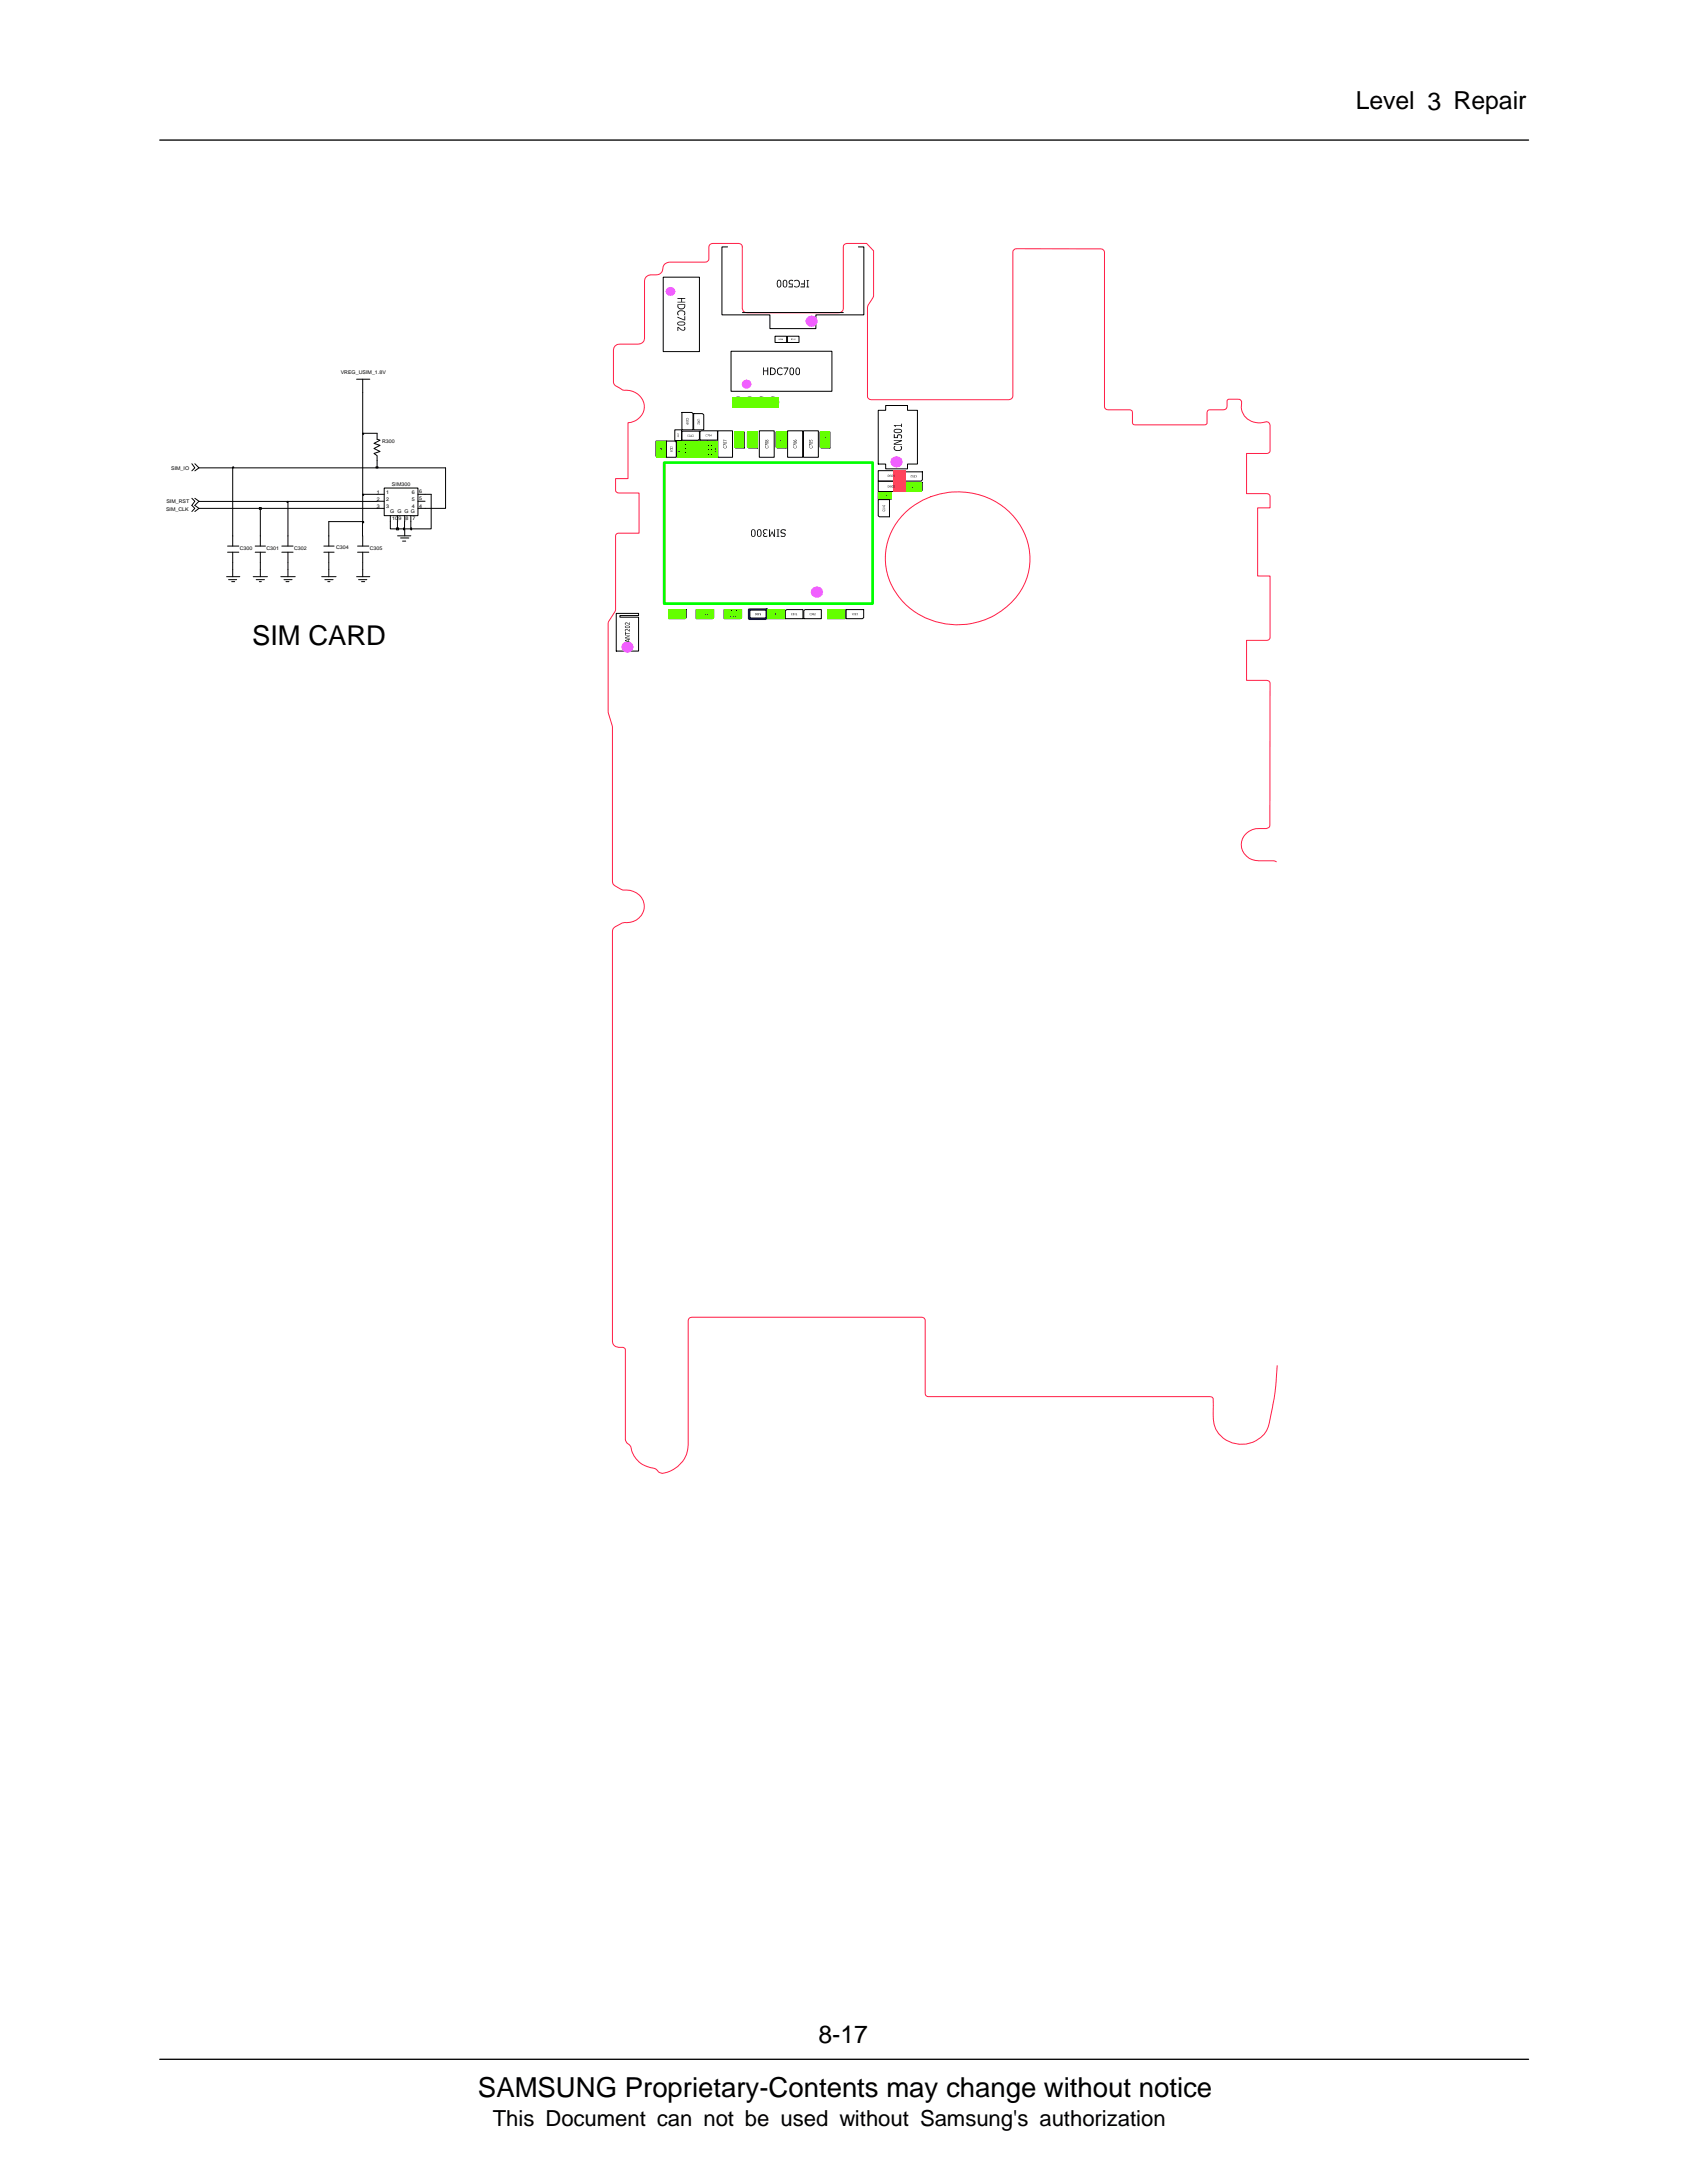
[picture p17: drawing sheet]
<svg xmlns="http://www.w3.org/2000/svg" width="216mm" height="279mm" viewBox="0 0 216 279" stroke-linecap="round" stroke-linejoin="round" font-family="sans-serif">
<defs><g id="words">
<g font-size="3.5">
<text x="32.3" y="82.5">SIM CARD</text>
<text x="61.2" y="268.5">SAMSUNG Proprietary-Contents may change without notice</text>
</g>
<g font-size="3.2">
<text x="173.5" y="14">Level 3 Repair</text>
<text x="104.7" y="261.5">8-17</text>
</g>
<text font-size="2.8" x="63.1" y="272.1">This Document can not be used without Samsung's authorization</text>
<g font-size=".6">
<text x="43.6" y="47.9">VREG_USIM_1.8V</text>
<text x="48.9" y="56.7">R300</text>
<text x="21.3" y="65.3">SIM_CLK</text>
<text x="21.3" y="64.4">SIM_RST</text>
<text x="21.9" y="60.1">SIM_IO</text>
<text x="48.2" y="64.2">2</text>
<text x="48.2" y="63.3">1</text>
<text x="48.2" y="65.1">3</text>
<text x="49.4" y="64.2">2</text>
<text x="49.4" y="63.3">1</text>
<text x="49.4" y="65.1">3</text>
<text x="50" y="65.7">G G G G</text>
<text x="50.2" y="62.2">SIM300</text>
<text x="52.7" y="65.1">4</text>
<text x="52.7" y="64.2">5</text>
<text x="52.7" y="63.3">6</text>
<text x="53.6" y="65">4</text>
<text x="53.6" y="64">5</text>
<text x="53.6" y="63.1">6</text>
<text x="30.7" y="70.4">C300</text>
<text x="34.1" y="70.4">C301</text>
<text x="37.6" y="70.4">C302</text>
<text x="43" y="70.3">C304</text>
<text x="47.3" y="70.4">C305</text>
<text x="50.2" y="66.6">109</text>
<text x="51.9" y="66.6">8</text>
<text x="52.8" y="66.6">7</text>
</g>
</g></defs>
<path d="M20.4 263.6h175.2" fill="none" stroke="#000" stroke-width=".17"/>
<path d="M20.8 265.5h174.8v9h-174.8z" fill="#fff"/>
<path d="M20.4 17.9h175.2" fill="none" stroke="#000" stroke-width=".17"/>
<g fill="none" stroke="#000" stroke-width=".13">
<path d="M24.6 59.4l.3 .5-.3 .4M24.9 59.4l.6 .5-.6 .4M29.8 59.9v10M45.6 48.5h1.7M46.4 48.5v1.7M48.3 55.5v.7l.3 .1-.7 .4 .7 .3-.7 .4 .7 .4-.7 .2 .4 .3v.6M24.6 63.8l.3 .4-.3 .5 .3 .4-.3 .4M24.9 63.8l.6 .4-.6 .5 .6 .4-.6 .4M29 73.8h1.7M29.1 69.9h1.5M29.1 70.7h1.5M29.3 74.2h1"/>
<path d="M29.7 74.4h.3M29.8 70.7v3.1M32.4 73.8h1.8M32.7 69.9h1.3M32.7 70.7h1.3M32.8 74.2h1M33.2 74.4h.2M33.3 65.1v4.8M33.3 70.7v3.1M35.9 73.8h1.9M36.1 70.7h1.4M36.1 69.9h1.4"/>
<path d="M36.3 74.2h1.1M36.6 74.4h.4M36.9 64.2v5.7M36.9 70.7v3.1M41.2 73.8h1.8M41.4 69.9h1.4M41.4 70.7h1.4M41.6 74.2h1M42 74.4h.2M42.1 66.8v3.1M42.1 70.7v3.1M45.6 73.8h1.7"/>
<path d="M45.8 70.7h1.4M45.8 69.9h1.4M45.9 74.2h1M46.3 74.4h.4M46.4 66.8v1.8M46.4 68.6v1.3M46.4 70.7v3.1M48.3 64.2h.9M48.3 65.1h.9M48.3 63.3h.9M49.2 62.5h4.3v3.5h-4.3zM50 66v1.7h.9"/>
<path d="M50.9 68.6h1.7M50.9 66v.8M51.3 68.9h1M51.5 69.3h.4M51.8 66v.8M51.8 67.7v.9M52.6 66v.8M53.5 64.2h.9M53.5 65.1h.9M53.5 63.3h.9"/>
</g>
<path d="M50.7 67.6h.3v.2h-.3z" fill="#c2c2c2"/>
<path d="M50.7 67.6h.3v.2h-.3zM50.9 66.8v.9h.9" fill="none" stroke="#000" stroke-width=".13"/>
<path d="M51.6 67.6h.2v.2h-.2z" fill="#c2c2c2"/>
<path d="M51.6 67.6h.2v.2h-.2zM51.8 66.8v.9h.8" fill="none" stroke="#000" stroke-width=".13"/>
<path d="M52.6 67.6h.1v.2h-.1z" fill="#c2c2c2"/>
<path d="M42.1 66.8h4.3M52.6 67.6h.1v.2h-.1zM55.2 63.3v4.4h-2.6v-.9" fill="none" stroke="#000" stroke-width=".13"/>
<path d="M46.4 66.8h.1v.1h-.1z" fill="#c2c2c2"/>
<path d="M25.5 65.1h7.8M46.4 66.8h.1v.1h-.1zM46.4 63.3v3.5" fill="none" stroke="#000" stroke-width=".13"/>
<path d="M33.2 65h.2v.2h-.2z" fill="#c2c2c2"/>
<path d="M57 59.9v5.2h-2.6M25.5 64.2h11.4M33.2 65h.2v.2h-.2zM33.3 65.1h15" fill="none" stroke="#000" stroke-width=".13"/>
<path d="M36.7 64.2h.2v.1h-.2z" fill="#c2c2c2"/>
<path d="M36.7 64.2h.2v.1h-.2zM36.9 64.2h11.4" fill="none" stroke="#000" stroke-width=".13"/>
<path d="M46.4 63.3h.1v.1h-.1z" fill="#c2c2c2"/>
<path d="M25.5 59.9h4.3M46.4 55.5v7.8h1.9M46.4 63.3h.1v.1h-.1zM54.4 63.3h.8" fill="none" stroke="#000" stroke-width=".13"/>
<path d="M29.8 59.8h.1v.1h-.1z" fill="#c2c2c2"/>
<path d="M29.8 59.8h.1v.1h-.1zM29.8 59.9h18.5" fill="none" stroke="#000" stroke-width=".13"/>
<path d="M48.1 59.8h.3v.1h-.3z" fill="#c2c2c2"/>
<path d="M48.1 59.8h.3v.1h-.3zM48.3 58.9v1h8.7" fill="none" stroke="#000" stroke-width=".13"/>
<path d="M46.4 55.5h.1v.1h-.1z" fill="#c2c2c2"/>
<g fill="none" stroke="#000" stroke-width=".13">
<path d="M84.9 35.5h4.6v9.5h-4.6zM93.1 31.6h-.7v8.7h6.1v1.8h5.9v-1.8h6.2v-8.7h-.7M46.4 55.5h.1v.1h-.1zM46.4 50.2v5.3h1.9M83.9 56.5h1.3v2h-1.1l-.2-.1zM85.3 56.5h1.1l.2 .1v1.9h-1.3zM86.4 55h.8v1.4h-.8zM86.6 56.5h1.3v2h-1.1l-.2-.1zM87.3 52.8h1.2l.2 .1v2.1h-1.4zM87.3 55.2h2.2v1l-.2 .1h-2zM87.9 56.5h1.3v2h-1.1l-.2-.1zM88.8 52.9h1.1l.2 .2v1.9h-1.3z"/>
<path d="M89.2 56.5h1.3v2h-1.1l-.2-.1zM89.6 55.3l.1-.2h2.1v1.2h-2.2zM90.5 56.5h1.2l.1 .1v1.9h-1.3zM91.9 55.1h1.8v3.4h-1.8zM93.6 45h12.9v5.1h-12.9zM94 51a.71 .71 0 0 1 1 0 .71 .71 0 0 1-.1 1.1 .71 .71 0 0 1-1-.3l-.1-.1a.61 .61 0 0 1 .2-.7zM94 55.3h1.2v2h-1.1l-.1-.1zM95 40h12.9M95.5 51a.7 .7 0 0 1 1 .1 .7 .7 0 0 1-.2 1 .7 .7 0 0 1-1-.3l-.1-.1a.68 .68 0 0 1 .3-.7zM95.7 55.3h1.2v2h-1.1l-.1-.1zM97.2 55.1h1.9v3.4h-1.9zM98.4 51a.71 .71 0 0 1 1.1 .1 .71 .71 0 0 1-.2 1 .71 .71 0 0 1-1-.4l-.1-.3z"/>
<path d="M99.2 43h1.5v.8h-1.5zM99.3 55.3h1.3v2h-1.1l-.2-.1zM100.8 43h1.5v.8h-1.5zM100.8 55.1h1.9v3.4h-1.9zM102.8 55.1h1.9v3.4h-1.9zM104.9 55.3h1.3v2h-1.1l-.2-.1zM112.4 52.5h.9v-.6h2.8v.6h1.3v6.9h-1.3v.6h-2.8v-.6h-.9zM78.9 78.5h2.8v.3h-2.4v.2h2.4v4.3h-2.8zM85.6 78h2.2v1.1l-.1 .1h-2.1zM89.1 78h2.2v1.1l-.1 .1h-2.1zM92.7 78h2.2v1.1l-.2 .1h-2zM98.2 78.2l.2-.2h2v1.2h-2.2z"/>
<path d="M100.5 78.2l.2-.2h2.1v1.2h-2.3zM102.9 78.2l.1-.2h2.1v1.2h-2.2zM105.9 78.2l.2-.2h2.1v1.2h-2.3zM108.3 78h2.2v1.1l-.1 .1h-2.1zM112.4 63.9h1.4v2.2h-1.3l-.1-.1zM112.4 63h1.7v.9h-1.7zM112.4 61.6h3.3v1.3h-3.3zM112.4 60.2h3.3v1.4h-3.3zM115.8 61.7h2.2v1.1l-.1 .1h-2.1zM115.8 60.4h2.2v1l-.1 .2h-2.1z"/>
<circle cx="97.4" cy="51.5" r=".68"/>
</g>
<path d="M115.9 65.5a9.7 9.7 0 0 1 14.2 1.1 7.9 7.9 0 0 1-1.8 11.5 9.6 9.6 0 0 1-14.3-3.4 8 8 0 0 1 1.9-9.2zM163.3 110.3l-.3-.1a5.2 5.2 0 0 1-3.1-.3 2.05 2.05 0 0 1-.9-2.5 2.05 2.05 0 0 1 2.1-1.4h1a.43 .43 0 0 0 .4-.4v-18.1a.4 .4 0 0 0-.4-.4h-2.6v-5.1h2.6a.4 .4 0 0 0 .4-.4v-7.9h-1.5v-8.7h1.5v-1.5a.4 .4 0 0 0-.4-.3h-2.6v-5.2h2.6a.4 .4 0 0 0 .4-.3v-3.3a.45 .45 0 0 0-.6-.4 2.26 2.26 0 0 1-3-2.6l-.2-.3h-1.5l-.2 .2v.7a.44 .44 0 0 1-.5 .5h-1.7h-.2l-.1 .3v1.4l-.2 .2h-9.1a.29 .29 0 0 1-.3-.3v-1.3l-.2-.3h-2.9a.43 .43 0 0 1-.4-.5v-19.7a.47 .47 0 0 0-.5-.4l-10.8-.1a.47 .47 0 0 0-.5 .5v18.4a.51 .51 0 0 1-.5 .5h-17.6a.47 .47 0 0 1-.5-.5v-11.4l.8-1.4v-5.8l-.9-.9h-2.5a.44 .44 0 0 0-.5 .4v7.9v.2l-.3 .3h-12a.54 .54 0 0 1-.6-.5v-7.9a.44 .44 0 0 0-.5-.4h-3.3a.47 .47 0 0 0-.5 .4v1.5a.47 .47 0 0 1-.4 .4h-4.6a.87 .87 0 0 0-.9 1 .82 .82 0 0 1-.8 .7h-.7a.8 .8 0 0 0-.8 .7v7.4a.76 .76 0 0 1-.8 .7h-2.4a.76 .76 0 0 0-.8 .8v4a1.04 1.04 0 0 0 .8 .9l.5 .2a2.24 2.24 0 0 1 2.5 2.9 2.22 2.22 0 0 1-1.9 1.3v7.2h-1.6v1.4a.4 .4 0 0 0 .4 .4h2.6v5.1h-2.6a.36 .36 0 0 0-.4 .4v9.4l-1 1.8v11.3l.6 1.9v19.8a.62 .62 0 0 0 .4 .6l.9 .5a2.47 2.47 0 0 1 2.7 1.9 2.25 2.25 0 0 1-2.6 2.3l-.6 .3a.97 .97 0 0 0-.8 .8v52.5a.83 .83 0 0 0 1 .7 .55 .55 0 0 1 .6 .2v11.6a1.13 1.13 0 0 0 .6 .8 3.5 3.5 0 0 0 2.3 2.7l1.1 .4a.91 .91 0 0 0 .8 .5 3.8 3.8 0 0 0 3.3-3.7v-15.9a.44 .44 0 0 1 .5-.4h29.3a.44 .44 0 0 1 .5 .4v9.4a.4 .4 0 0 0 .4 .4h36.1l.3 .1 .1 .1v.8a6.6 6.6 0 0 0 .5 3.4 3.7 3.7 0 0 0 3.8 1.6 3.7 3.7 0 0 0 2.9-3l.7-3.6 .2-3.4" fill="none" stroke="#ff1e46" stroke-width=".13"/>
<path d="M95.9 78h2.2v1.1l-.1 .1h-2.1z" fill="none" stroke="#000df3" stroke-width=".35"/>
<path d="M85 59.2h26.7v18.1h-26.7z" fill="none" stroke="#0f0" stroke-width=".35"/>
<path d="M79.6 82.4a.79 .79 0 0 1 1.2-.2 .79 .79 0 0 1 0 1.2 .79 .79 0 0 1-1.2-.2l-.1-.4z" fill="#f15eff"/>
<g fill="#000">
<path d="M80 79.8l.3-.1 .2 .2 .1-.2v.3l-.4-.3-.1 .1-.1 .2zM80 80.9h.1v.1l.5 .1h-.5v.2h-.1zM80 81.3h.6l-.5 .3 .5 .1h-.6v-.1l.5-.2zM80 80.6a.39 .39 0 0 1 .5 .2l.1-.3v.3l-.4-.2h-.1l-.1 .2z"/>
<path d="M80 80.1h.1a.34 .34 0 0 1 .5 .2 .38 .38 0 0 1-.6-.1zM80.1 80.2v.1l.5-.1-.1-.1z"/>
<path d="M80 81.9l.6-.1v.1h-.2v.2l.2 .1-.6-.2zM80.1 82l.3 .1v-.2z"/>
</g>
<path d="M98.2 78h2.2v1.2h-2.2z" fill="#64ff00"/>
<g fill="#000">
<path d="M98.9 78.5h.2l-.1 .1 .1 .1h-.2zM99.2 78.5h.1v.2h-.1h.1v-.2zM101.2 78.5h.2l-.1 .1 .1 .1h-.2zM101.5 78.5h.1v.2h-.1h.1l-.1-.1 .1-.1zM101.9 78.5h.1v.2h-.1zM103.6 78.5h.2l-.2 .1 .1 .1h.1h-.2zM103.8 78.5h.2l-.1 .2h-.1h.1v-.2zM104.2 78.5h.2l-.2 .2h.2h-.2l.2-.1zM109.4 78.5h.2h-.1v.2h-.1zM109.6 78.5h.1a.14 .14 0 0 1 .1 .1 .14 .14 0 0 1-.2 .1l.2-.1-.1-.1z"/>
<path d="M99.4 78.5h.1v.2h-.1zM99.4 78.5v.2h.1v-.2z"/>
<path d="M99.6 78.5h.1v.2h-.1zM99.6 78.5v.2h.1v-.2z"/>
<path d="M101.7 78.5a.11 .11 0 0 1 .1 .1 .11 .11 0 0 1-.1 .1zM101.7 78.5v.2h.1v-.2z"/>
<path d="M104.1 78.5h.1l-.1 .2-.1-.1zM104.1 78.5v.2v-.2z"/>
<path d="M109.1 78.5h.1l-.1 .2zM109.1 78.6v.1l.1-.1z"/>
<path d="M109.2 78.5h.2l-.1 .2h-.1zM109.3 78.5l-.1 .2h.1v-.2z"/>
</g>
<path d="M105.9 78h2.3v1.2h-2.3z" fill="#64ff00"/>
<g fill="#000">
<path d="M85.8 57.5l.2 .1v-.1l.1 .1-.1 .1-.2-.1v.1zM85.8 57.2l.2-.1 .1 .2-.2-.2-.1 .2zM85.8 57.3v.1l.3-.1v.2l-.1-.1-.2 .1zM106.7 78.5h.1l-.1 .1v.1h.1h-.1zM106.9 78.5h.1v.2h-.1h.1v-.2zM107.3 78.5h.1h-.1l.1 .1v.1h-.1h.1l-.1-.1zM113 65.1v.1l.1-.1h.1l.1 .1h-.1v-.1h-.1v.1h-.1zM113 65.3l.1 .1h.1v-.1l.1 .1h-.3z"/>
<path d="M85.8 57.7l.1 .1v-.1h.1l.1 .1h-.2zM85.9 57.7v.1h.1v-.1z"/>
<path d="M107.1 78.5h.1v.2h-.1zM107.1 78.5v.2h.1v-.2z"/>
<path d="M112.9 64.7l.2 .1v-.2h.1a.15 .15 0 0 1-.1 .2 .15 .15 0 0 1-.2-.1zM113.1 64.7v.1l.1-.1z"/>
<path d="M113 64.9h.3l-.2 .1zM113 64.9l.2 .1v-.1z"/>
</g>
<path d="M115.8 61.7h2.2v1.2h-2.2z" fill="#64ff00"/>
<g fill="#000">
<path d="M87.8 53.5h.3v.2v-.2h-.2v.2zM87.8 53.7l.1 .1 .2-.1v.2v-.1l-.2 .1zM116.5 62.2h.1v.3zM116.5 60.8h.2l-.1 .2v.1h-.1l.1-.2zM116.7 62.2h.1l-.1 .1 .1 .2h-.1l.1-.1zM116.8 60.9h.1h-.1l.1 .1v.1h-.1zM116.9 62.2h.2l-.2 .1 .2 .2h-.2l.1-.1-.1-.1zM117 60.8l.1 .1h-.1l.1 .1v.1h-.2h.2l-.2-.1zM117.1 62.2l.2 .1-.1 .2-.1-.1h.2l-.1-.2zM117.1 60.9a.12 .12 0 0 1 .2 0 .12 .12 0 0 1 0 .1 .12 .12 0 0 1-.2 0l.2 .1v-.1z"/>
<path d="M87.8 54h.3v.1l-.1-.1v.1h-.1zM87.9 54v.1h.1v-.1z"/>
<path d="M87.8 54.2l.2 .1v-.2h.1a.14 .14 0 0 1-.1 .2 .14 .14 0 0 1-.2-.1zM88 54.2v.1h.1z"/>
</g>
<path d="M89.2 56.5h1.3v2h-1.3z" fill="#64ff00"/>
<g fill="#000">
<path d="M89.7 57.5l.3 .1-.2-.1-.1 .1zM89.7 57.7h.1v.1h.2l-.1-.1 .1 .1h-.2z"/>
<path d="M89.7 57.3l.3 .1h-.2zM89.8 57.3v.1h.2z"/>
<path d="M89.7 57.2h.3l-.2 .1zM89.8 57.2v.1l.2-.1z"/>
</g>
<path d="M87.9 56.5h1.3v2h-1.3z" fill="#64ff00"/>
<g fill="#000">
<path d="M86.7 55.5h.2v.1l-.1-.1-.1 .1zM86.7 55.8l.1 .1 .1-.1v.1h-.2zM86.7 55.6l.2 .1v-.1v.1zM88 55.6h.1l-.1 .1 .1 .1-.1 .1h.1h-.1zM88.5 55.6l-.1 .3h.2h-.2zM88.4 57.5l.3 .1-.2-.1-.1 .1zM88.6 55.6h.2l-.1 .3h-.1l.2-.1v-.1zM88.4 57.7h.1v.1h.1v-.1l.1 .1h-.2zM88.4 57.2h.3v.1zM90.4 55.6h.1l-.2 .1 .2 .2-.2-.1zM90.5 55.6h.2l-.1 .3 .1-.3zM92.6 56.8l.4 .2-.4-.1v.2z"/>
<path d="M92.6 56.3l.4 .2-.4-.2v.2zM92.6 57.2l.1-.1v.2h.2l.1-.1-.1-.1 .1 .1a.22 .22 0 0 1-.2 .2 .22 .22 0 0 1-.2-.2zM97.9 56.8l.4 .2-.3-.1-.1 .2zM97.9 57.1h.1v.1a.17 .17 0 0 0 .1 .2 .17 .17 0 0 0 .2-.1v-.2v.2l-.1 .1-.3-.1zM101.6 56.8l.4 .2-.4-.1v.2zM101.6 57.1l.1 .2h.2v-.2v.2h-.3zM103.6 56.8l.4 .2-.4-.1v.2zM103.6 56.3v.2h.1l.1-.2h.2v.2l-.1-.2h-.1v.2h-.2zM103.6 57.1l.1 .2h.2l.1-.2v.2h-.4z"/>
<path d="M86.7 55.7h.1l.1 .1h-.2zM86.7 55.8h.2z"/>
<path d="M88.2 55.6l.1 .1v.2h-.1zM88.2 55.7l.1 .2v-.2z"/>
<path d="M88.4 57.3l.3 .1h-.3zM88.5 57.3v.1h.2z"/>
<path d="M90.8 55.6h.1l-.1 .3-.1-.1zM90.8 55.6v.2v-.2z"/>
<path d="M91 55.6l.1 .3-.2-.1zM91 55.6v.2z"/>
<path d="M92.6 56.6h.4a.24 .24 0 0 1-.4 .1zM92.6 56.6a.18 .18 0 0 0 .2 .2 .18 .18 0 0 0 .1-.1v-.1z"/>
<path d="M98 56.6h.3v.2a.24 .24 0 0 1-.4-.2zM98 56.6v.1h.3v-.1z"/>
<path d="M97.9 56.3h.2a.12 .12 0 0 1 .2 0 .12 .12 0 0 1 0 .2 .12 .12 0 0 1-.2 0h-.1zM98 56.3v.1l.1 .1v-.1zM98.1 56.4a.1 .1 0 0 0 .2 0 .1 .1 0 0 0-.2 0z"/>
<path d="M101.6 56.6h.3l.1 .1-.3 .1-.1-.1zM101.6 56.6v.1h.3v-.1z"/>
<path d="M101.6 56.3l.1 .2v-.2h.2l.1 .1-.3 .1h-.1zM101.7 56.3v.2l.2-.1z"/>
<path d="M103.6 56.6h.3l.1 .1-.4 .1zM103.6 56.6l.1 .1h.3z"/>
</g>
<circle cx="114.8" cy="59.1" r=".76" fill="#f15eff"/>
<g fill="#000">
<path d="M114.4 55.6h.1v.4h.3a.34 .34 0 0 1 .2-.4 .34 .34 0 0 1 .4 .2v.3h-.2a.23 .23 0 0 0 .1-.3 .23 .23 0 0 0-.3-.1l-.1 .4h-.5zM114.4 57.1h.2a.27 .27 0 0 0 0 .5 .44 .44 0 0 0 .7-.2l-.1-.3h.2v.3a.55 .55 0 0 1-.8 .3 .37 .37 0 0 1-.2-.6zM114.4 56.3h1v.2l-.9 .3h.9v.1h-1v-.1l.8-.4h-.8zM114.4 54.4h.9v-.2h.1v.5h-.1v-.2h-.7v.2h-.1z"/>
<path d="M114.4 55a.7 .7 0 0 1 1 .2l-.1 .2h-.6l-.3-.1zM114.6 55l-.1 .2 .2 .1a.58 .58 0 0 0 .6-.1l-.1-.2z"/>
</g>
<path d="M114.3 61.5h1.6v1.5h-1.6z" fill="#ff4155"/>
<g fill="#000">
<path d="M113.9 62.1h.2h-.2l.2 .2-.1 .1h-.1l.1-.1h-.1z"/>
<path d="M113.6 62.1l.2 .1v.2h-.2zM113.7 62.1v.3l.1-.2z"/>
<path d="M114.1 62.1h.2v.3h-.2zM114.2 62.1v.3l.1-.2z"/>
<path d="M114.3 62.2l.2-.1a.13 .13 0 0 1 0 .2 .13 .13 0 0 1-.2 0zM114.4 62.1v.2l.1 .1v-.2z"/>
</g>
<path d="M114.3 60.2h1.6v1.4h-1.6z" fill="#ff4155"/>
<g fill="#000">
<path d="M113.9 60.8h.2h-.2l.2 .1-.1 .1h-.1h.1l-.1-.1zM114.4 60.8h.1v.2h-.1z"/>
<path d="M113.6 60.8h.2v.2h-.2zM113.7 60.8v.2l.1-.2z"/>
<path d="M114.1 60.8h.2v.2h-.2zM114.2 60.8v.2l.1-.2z"/>
</g>
<circle cx="95.6" cy="49.2" r=".61" fill="#f15eff"/>
<g fill="#000">
<path d="M97.7 47h.1v.4h.4v-.4h.1v1h-.1v-.5h-.4v.5h-.1zM99.6 47.1l.4-.1 .1 .1v.2a.36 .36 0 0 0-.5-.1 .36 .36 0 0 0 0 .5l.1 .2 .4-.1v.1v.1a.48 .48 0 0 1-.6-.2 .48 .48 0 0 1 0-.6zM100.3 47h.6l-.4 1h-.1l.4-.8h-.5z"/>
<path d="M98.6 47l.4 .1a.5 .5 0 0 1 .3 .7 .71 .71 0 0 1-.7 .2zM98.7 47.2v.7a.38 .38 0 0 0 .5-.4 .38 .38 0 0 0-.5-.3z"/>
<path d="M101.1 47.2l.2-.2 .2 .1a.59 .59 0 0 1-.2 .9l-.3-.2zM101.2 47.2v.5l.1 .2a.53 .53 0 0 0 .1-.8z"/>
<path d="M101.9 47.1l.1-.1 .2 .1 .2 .1v.6l-.2 .2h-.2a.7 .7 0 0 1-.1-.9zM102 47.2l-.1 .5 .2 .2 .1-.1 .1-.4-.1-.2z"/>
</g>
<circle cx="85.8" cy="37.3" r=".61" fill="#f15eff"/>
<g fill="#000">
<path d="M86.7 38.1h1v.1h-.4v.4h.4v.1h-1v-.1h.5v-.4h-.5zM86.7 41.8l.3 .2a.39 .39 0 0 0 .6 .1l-.1-.3h.2a.35 .35 0 0 1-.2 .5 .35 .35 0 0 1-.5-.2l-.2-.2v.5h-.1zM86.8 39.8l.6-.1a.39 .39 0 0 1 .2 .6h-.1a.27 .27 0 0 0 0-.4 .42 .42 0 0 0-.4-.1 .42 .42 0 0 0-.3 .3l.1 .2h-.1l-.1-.2zM86.7 40.5l.9 .4v-.4h.1v.5l-1-.3z"/>
<path d="M86.7 38.9h1a.52 .52 0 0 1-.5 .7 .52 .52 0 0 1-.5-.7zM86.8 39a.39 .39 0 0 0 .4 .5 .39 .39 0 0 0 .4-.5z"/>
<path d="M86.8 41.2a.75 .75 0 0 1 .9 .2 .48 .48 0 0 1-.7 .3l-.3-.2v-.1zM86.8 41.3v.1l.2 .2h.5l.1-.2-.2-.1z"/>
</g>
<path d="M103.5 40.5a.78 .78 0 0 1 1.1 .2 .78 .78 0 0 1-.3 1.1 .78 .78 0 0 1-1.1-.3l-.1-.4 .1-.4z" fill="#f15eff"/>
<g fill="#000">
<path d="M101 35.9l.2-.1a.22 .22 0 0 1 .3 .2l-.3-.1-.2 .1 .1 .3h.4v.5h-.6v-.1h.4v-.3h-.2l-.2-.1zM101.6 35.9h.1a.47 .47 0 0 1 .7 .3l-.1 .5-.2 .1h-.4l-.1-.1v-.1a.35 .35 0 0 0 .6-.1v-.5l-.3-.1-.3 .1zM102.9 35.8h.1v1h-.6v-.1h.5v-.3h-.4v-.1h.4zM103.2 35.8h.3v.1h-.1v.8h.1v.1h-.3v-.1h.1v-.8h-.1z"/>
<path d="M99.5 35.9a.28 .28 0 0 1 .3-.1 .28 .28 0 0 1 .2 .4v.3a.29 .29 0 0 1-.3 .3 .29 .29 0 0 1-.3-.3zM99.6 35.9l-.1 .2 .1 .5a.16 .16 0 0 0 .1 .1 .16 .16 0 0 0 .2-.1v-.6z"/>
<path d="M100.3 35.8h.2a.64 .64 0 0 1 0 1h-.1l-.2-.2v-.6zM100.4 35.9l-.1 .6a.18 .18 0 0 0 .1 .2 .18 .18 0 0 0 .2-.1v-.6z"/>
</g>
<path d="M84 56.5h1.2v2h-1.2z" fill="#64ff00"/>
<g fill="#000">
<path d="M84.5 57.5v.1l.1-.1 .2 .1h-.1h-.2zM84.5 57.8h.2l.1-.1v.1zM84.5 57.2h.3v.1zM89.3 53.7h.3h-.3v.1zM89.3 54.2l.1 .1 .2-.1v.1h-.1l-.2-.1v.1zM89.3 53.8v.1l.1-.1h.2v.2l-.1-.2-.1 .2zM97 78.5h.2h-.1v.2h.1h-.2z"/>
<path d="M84.5 57.4l.2-.1 .1 .1h-.3zM84.5 57.4h.2z"/>
<path d="M89.3 54h.1l.2 .1h-.2zM89.3 54l.2 .1z"/>
<path d="M96.6 78.5h.2l-.1 .2h-.1zM96.7 78.5l-.1 .2h.2v-.2z"/>
<path d="M96.8 78.5h.2l-.1 .2-.1-.1zM96.9 78.5v.2z"/>
<path d="M97.2 78.5l.1 .1 .1-.1v.2h-.1v-.1zM97.3 78.6l.1 .1v-.1z"/>
</g>
<path d="M92.7 78h2.2v1.2h-2.2z" fill="#64ff00"/>
<g fill="#000">
<path d="M93.2 78.4l-.1 .1zM93.1 78.1h.1v.1zM93.5 78.4v.1zM93.5 78.1v.1zM93.7 78.8l-.1 .2h.1h-.1zM93.6 78.4l.1 .1h-.1zM93.6 78.1l.1 .1h-.1zM93.7 78.4h.1v.1h-.1zM93.7 78.1h.1v.1zM94 78.4v.1zM94 78.1v.1zM94.1 78.4v.1z"/>
<path d="M94.1 78.1v.1zM94.3 78.4v.1zM94.4 78.2v-.1v.1z"/>
<path d="M93.3 78.4v.1zM93.3 78.4v.1z"/>
<path d="M93.3 78.1v.1zM93.3 78.1v.1z"/>
<path d="M93.3 78.4l.1 .1h-.1zM93.4 78.4v.1z"/>
<path d="M93.4 78.1v.1zM93.4 78.1v.1z"/>
<path d="M93.4 78.8h.2l-.1 .2zM93.5 78.9v.1v-.1z"/>
<path d="M93.8 78.8h.2l-.1 .2zM93.9 78.9v.1v-.1z"/>
<path d="M93.9 78.4v.1h-.1zM93.9 78.4v.1z"/>
<path d="M93.9 78.1v.1h-.1zM93.8 78.1l.1 .1z"/>
<path d="M94 78.8l.1 .1 .1-.1v.2h-.2l.1-.1zM94.1 78.9v.1z"/>
<path d="M94.3 78.1v.1zM94.3 78.1v.1z"/>
<path d="M94.4 78.4v.1zM94.4 78.4v.1z"/>
</g>
<path d="M89.1 78h2.2v1.2h-2.2z" fill="#64ff00"/>
<g fill="#000">
<path d="M89.9 78.5v.2h.1h-.2zM90.1 78.5v.2h.1h-.2z"/>
<path d="M90.3 78.5h.1l-.1 .2zM90.3 78.6v.1l.1-.1z"/>
<path d="M90.4 78.5l.1 .1 .1-.1v.2h-.2l.1-.1zM90.5 78.6l.1 .1v-.1z"/>
</g>
<path d="M85.6 78h2.2v1.2h-2.2z" fill="#64ff00"/>
<g fill="#000">
<path d="M86.6 78.5v.2h.1h-.2z"/>
<path d="M86.3 78.5h.1l-.1 .1h.2l-.1 .1h-.1zM86.3 78.6l.1 .1v-.1z"/>
<path d="M86.8 78.5h.1l-.1 .2zM86.8 78.6v.1l.1-.1z"/>
<path d="M86.9 78.5l.1 .1 .1-.1v.2h-.1v-.1zM87 78.6l.1 .1v-.1z"/>
</g>
<path d="M112.4 63h1.7v.9h-1.7z" fill="#64ff00"/>
<g fill="#000">
<path d="M99.8 43.3h.1l-.1 .1 .1 .1zM99.9 43.3h.1l-.1 .1 .1 .1h-.1h.1zM101.4 43.3h.1v.2zM113 63.3h.1l-.1 .1v.1h-.1zM113.1 63.3h.1l-.1 .2h.1h-.1l.1-.1zM113.3 63.3v.1v.1h-.1h.1z"/>
<path d="M99.7 43.3v.2zM99.7 43.4v.1z"/>
<path d="M100.1 43.3v.1l.1-.1v.2h-.1zM100.1 43.4l.1 .1z"/>
<path d="M101.2 43.3h.2v.2l-.1-.1-.1 .1zM101.3 43.3v.1z"/>
<path d="M101.6 43.3v.2h-.1zM101.6 43.3v.1z"/>
<path d="M101.7 43.3l.1 .1-.1 .1zM101.7 43.3v.2z"/>
<path d="M113.4 63.3l.1 .1v-.1v.2h-.1zM113.4 63.4l.1 .1z"/>
</g>
<path d="M90.5 56.5h1.3v2h-1.3z" fill="#64ff00"/>
<g fill="#000">
<path d="M90.6 56.8l.2 .1zM90.6 57.1l.2 .1zM90.6 57.2h.2zM90.6 57.7h.2v.1h-.2zM90.6 56.9l.2 .1h-.1zM90.6 57.4l.2 .1zM90.6 57.6h.2v.1h-.2zM90.6 58.1l.2-.1v.1zM91 56.8l.1 .1zM91 57.1l.1 .1zM91 57.2h.1zM91 57.7h.1v.1h-.1z"/>
<path d="M91 56.9l.1 .1h-.1zM91 57.4l.1 .1zM91 57.6h.1v.1h-.1zM91 58.1l.1-.1v.1zM91.4 57.4h.2v-.1v.2z"/>
<path d="M90.6 56.7l.2 .1h-.2zM90.7 56.7l.1 .1z"/>
<path d="M90.6 58h.2zM90.7 58h.1z"/>
<path d="M90.6 57.3h.2zM90.7 57.3h-.1h.2z"/>
<path d="M90.6 57.4h.2zM90.6 57.4h.2z"/>
<path d="M90.6 58.2l.2 .1zM90.7 58.2v.1z"/>
<path d="M90.6 57.8h.2v.1h-.2zM90.6 57.8l.2 .1z"/>
<path d="M91 56.7l.1 .1h-.1zM91 56.7l.1 .1z"/>
<path d="M91 58h.1zM91 58h.1z"/>
<path d="M91 57.3h.1zM91 57.3h.1z"/>
<path d="M91 57.4h.1zM91 57.4h.1z"/>
<path d="M91 58.2l.1 .1zM91 58.2l.1 .1z"/>
<path d="M91 57.8h.1v.1h-.1zM91 57.9a.05 .05 0 0 0 .1 0 .05 .05 0 0 0-.1 0z"/>
<path d="M91.4 57.1h.2v.2h-.2l.1-.1zM91.5 57.2v.1l.1-.1z"/>
<path d="M91.4 57.5h.2v.1l-.2 .1zM91.4 57.6h.2z"/>
<path d="M91.4 57.7h.2v.1h-.2zM91.4 57.7v.1h.2z"/>
</g>
<path d="M86.6 56.5h1.3v2h-1.3z" fill="#64ff00"/>
<g fill="#000">
<path d="M86.8 57.5l.3 .1-.3-.1v.1zM86.8 57.2h.3v.1zM87.3 56.9h.2l-.2 .1zM87.3 58h.2v.1h-.2zM87.3 57.4l.2 .1zM87.3 57.3h.1l.1 .1zM87.3 58.1h.2zM87.3 57.8l.2 .1zM87.3 57.8l.2-.1zM87.3 57.2h.2v.1h-.2zM87.6 56.9h.2l-.2 .1zM87.6 56.7l.2 .1z"/>
<path d="M87.6 58l.2 .1h-.1zM87.6 57.4l.2 .1zM87.6 57.3h.2v.1zM87.6 58.2h.2v.1zM87.6 58.1h.2zM87.6 57.8l.2 .1zM87.6 57.8l.2-.1zM87.6 57.2h.2h-.1l.1 .1h-.2zM87.7 57h.1h-.2z"/>
<path d="M86.8 57.3l.3 .1h-.3zM86.8 57.4a.1 .1 0 0 0 .2 0 .1 .1 0 0 0-.2 0z"/>
<path d="M86.8 57.7h.3l-.1 .1h.1h-.3zM86.8 57.7v.1h.1z"/>
<path d="M87.3 57.1h.1l.1 .1zM87.3 57.1h.2z"/>
<path d="M87.3 56.7l.2 .1zM87.3 56.7l.1 .1z"/>
<path d="M87.3 57.6l.2 .1zM87.3 57.7h.2z"/>
<path d="M87.3 57.6h.2zM87.3 57.6h.2z"/>
<path d="M87.3 58.2h.2v.1zM87.3 58.2l.1 .1z"/>
<path d="M87.3 57h.2h-.2zM87.3 57h.1z"/>
<path d="M87.6 57.1h.2zM87.7 57.1l.1 .1z"/>
<path d="M87.6 57.7h.2zM87.7 57.7h.1z"/>
<path d="M87.6 57.6h.2zM87.7 57.6h.1z"/>
</g>
<path d="M95.7 55.3h1.2v2h-1.2z" fill="#64ff00"/>
<g fill="#000">
<path d="M96.2 56.3l.2 .2-.2-.2v.2zM96.2 56.2h.2v.1v-.1h-.2v.1z"/>
<path d="M96.2 56l.1 .1v-.1h.1v.1h-.2zM96.3 56a.06 .06 0 0 0 .1 0 .06 .06 0 0 0-.1 0z"/>
<path d="M96.2 56.5h.2l-.1 .1 .1 .1h-.2zM96.2 56.6h.1z"/>
</g>
<path d="M94 55.3h1.2v2h-1.2z" fill="#64ff00"/>
<g fill="#000">
<path d="M94.5 56.3l.3 .2-.3-.2v.2zM94.5 56l.3 .1-.3-.1v.1zM94.5 56.2h.2l.1 .1-.1-.1h-.2v.1z"/>
<path d="M94.5 56.5h.3l-.1 .1 .1 .1h-.3zM94.5 56.6h.1z"/>
</g>
<path d="M99.3 55.3h1.3v2h-1.3z" fill="#64ff00"/>
<g fill="#000">
<path d="M99.8 56.3l.3 .2-.2-.2-.1 .2zM99.8 56.2h.3v.1l-.2-.1-.1 .1z"/>
<path d="M99.8 56h.3l-.3 .1zM99.9 56v.1zM100 56v.1l.1-.1z"/>
<path d="M99.9 56.5h.2l-.1 .1 .1 .1h-.3zM99.9 56.6h.1z"/>
</g>
<path d="M104.9 55.3h1.3v2h-1.3z" fill="#64ff00"/>
<g fill="#000">
<path d="M105.4 56.3l.3 .2-.2-.2-.1 .2zM105.5 56.2h.2v.1v-.1h-.2v.1z"/>
<path d="M105.4 56h.3v.1l-.1-.1v.1h-.1zM105.5 56l.1 .1v-.1z"/>
<path d="M105.5 56.5h.2l-.1 .1 .1 .1h-.3zM105.5 56.6h.1z"/>
</g>
<path d="M104.1 75.1a.77 .77 0 0 1 1.2 .7 .77 .77 0 0 1-1.2 .6 .7 .7 0 0 1-.4-.6 .7 .7 0 0 1 .4-.7z" fill="#f15eff"/>
<g fill="#000">
<path d="M97.7 67.8l.3-.1 .2 .1v.1a.23 .23 0 0 0-.3 0 .23 .23 0 0 0-.1 .3h.2v.1a.16 .16 0 0 0-.2 .1 .16 .16 0 0 0 .1 .2l.3-.1a.28 .28 0 0 1-.2 .2 .28 .28 0 0 1-.3-.1v-.1l.1-.2a.31 .31 0 0 1-.1-.5zM98.4 67.8h.2v.8l.2-.6 .3 .6v-.8h.1v.9h-.2l-.2-.5-.2 .5h-.2zM99.4 67.8h.3h-.1v.8h.1v.1h-.3v-.1h.1v-.8h-.1zM99.9 67.8l.4-.1 .3 .1v.2l-.4-.2-.2 .1v.2l.2 .1a.29 .29 0 0 1 .3 .3 .29 .29 0 0 1-.4 .2h-.2v-.2a.27 .27 0 0 0 .3 .1 .27 .27 0 0 0 .2-.2l-.3-.1a.25 .25 0 0 1-.2-.2 .25 .25 0 0 1 0-.3z"/>
<path d="M96.3 67.8l.2-.1a.62 .62 0 0 1 0 1h-.2l-.2-.2v-.6zM96.3 67.9l-.1 .6 .2 .1 .2-.1a.45 .45 0 0 0-.2-.7z"/>
<path d="M96.9 67.8l.3-.1a.48 .48 0 0 1 .3 .7l-.1 .2-.2 .1a.59 .59 0 0 1-.3-.9zM97 67.9v.6l.2 .1 .1-.2v-.4l-.1-.2z"/>
</g>
<path d="M96.8 50.8h1.4v1.4h-1.4z" fill="#64ff00"/>
<g fill="#000">
<path d="M96.9 51.4l.1 .1zM97.1 51.4v.1zM97.2 51.4l.1 .1h-.1zM97.3 51.4h.1zM97.4 51.4v.1l.1-.1v.1h-.1zM97.6 51.4l.1 .1zM97.7 51.4h.1zM97.8 51.5l.1-.1v.1zM97.9 51.4l.1 .1h-.1z"/>
<path d="M97 51.4v.1zM97 51.4v.1z"/>
<path d="M97.5 51.4h.1v.1zM97.5 51.5h.1z"/>
</g>
<path d="M95.2 50.8h1.4v1.4h-1.4z" fill="#64ff00"/>
<g fill="#000">
<path d="M95.4 51.4v.1zM95.4 51.4l.1 .1zM95.5 51.6h.1zM95.6 51.4h.1l-.1 .1h.1zM95.8 51.4h.1v.1v-.1l-.1 .1zM95.9 51.6h.1zM96.1 51.4v.1zM96.1 51.4h.1v.1zM96.2 51.4l.1 .1zM96.3 51.4l.1 .1v-.1v.1v-.1l-.1 .1zM96.4 51.4h.1l-.1 .1h.1z"/>
<path d="M95.8 51.4v.1h-.1zM95.8 51.4v.1z"/>
</g>
<path d="M98.2 50.8h1.5v1.4h-1.5z" fill="#64ff00"/>
<g fill="#000">
<path d="M98.4 51.4v.1zM98.4 51.4l.1 .1zM98.6 51.4v.1zM98.6 51.4l.1 .1zM98.8 51.4h.1zM98.9 51.4v.1l.1-.1v.1h-.1zM99 51.4h.1v.1zM99.1 51.4l.1 .1h-.1zM99.2 51.4h.1zM99.4 51.4v.1zM99.4 51.4l.1 .1h-.1z"/>
<path d="M98.7 51.4h.1v.1zM98.7 51.5h.1z"/>
</g>
<path d="M93.7 50.8h1.5v1.4h-1.5z" fill="#64ff00"/>
<g fill="#000">
<path d="M93.9 51.4h.1l-.1 .1zM94 51.4l.1 .1h-.1zM94.1 51.5l.1-.1v.1h.1zM94.4 51.4v.1v-.1v.1zM94.5 51.6h.1zM94.6 51.4v.1l.1-.1-.1 .1zM94.7 51.4v.1zM94.8 51.4v.1zM94.9 51.4v.1zM95 51.4v.1z"/>
<path d="M94.3 51.4v.1zM94.3 51.4v.1z"/>
</g>
<use href="#words"/>
</svg>
